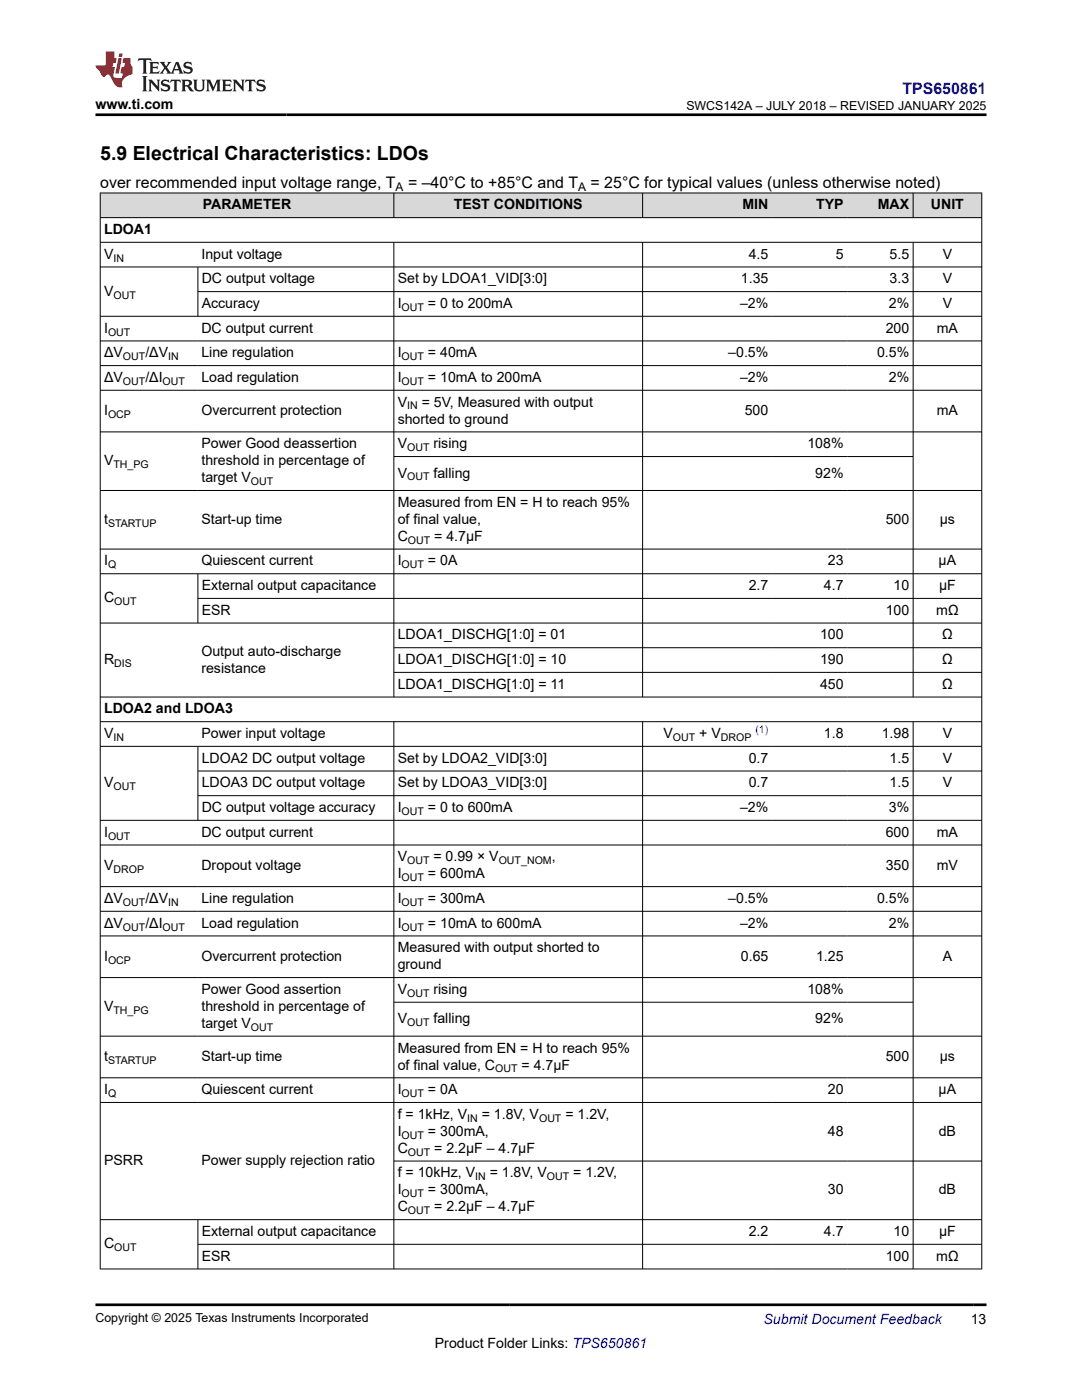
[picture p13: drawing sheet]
<svg xmlns="http://www.w3.org/2000/svg" width="216mm" height="279mm" viewBox="0 0 216 279" stroke-linecap="round" stroke-linejoin="round" font-family="sans-serif">
<defs><g id="words">
<text font-size="3.9" x="20" y="32">5.9 Electrical Characteristics: LDOs</text>
<text font-size="3.2" fill="#00f" x="180.1" y="18.7">TPS650861</text>
<g font-size="3.2">
<text x="20" y="37.5">over recommended input voltage range, T</text>
<text x="81.4" y="37.5">= –40°C to +85°C and T</text>
<text x="117.8" y="37.5">= 25°C for typical values (unless otherwise noted)</text>
</g>
<g font-size="2.8">
<text x="19" y="21.8">www.ti.com</text>
<text x="40.5" y="41.8">PARAMETER</text>
<text x="90.5" y="41.8">TEST CONDITIONS</text>
<text x="148.2" y="41.8">MIN</text>
<text x="162.8" y="41.8">TYP</text>
<text x="175.2" y="41.8">MAX</text>
<text x="185.8" y="41.8">UNIT</text>
<text x="20.8" y="46.7">LDOA1</text>
<text x="20.8" y="51.6">V</text>
<text x="40.2" y="51.6">Input voltage</text>
<text x="149.4" y="51.6">4.5</text>
<text x="166.8" y="51.6">5</text>
<text x="177.5" y="51.6">5.5</text>
<text x="188.1" y="51.6">V</text>
<text x="20.8" y="59">V</text>
<text x="40.3" y="56.6">DC output voltage</text>
<text x="79.4" y="56.6">Set by LDOA1_VID[3:0]</text>
<text x="147.8" y="56.6">1.35</text>
<text x="177.5" y="56.6">3.3</text>
<text x="188.1" y="56.6">V</text>
<text x="40.3" y="61.5">Accuracy</text>
<text x="79.4" y="61.5">I</text>
<text x="85.4" y="61.5">= 0 to 200mA</text>
<text x="147.7" y="61.5">–2%</text>
<text x="177.4" y="61.5">2%</text>
<text x="188.1" y="61.5">V</text>
<text x="20.8" y="66.4">I</text>
<text x="20.8" y="71.3">ΔV</text>
<text x="29" y="71.3">/ΔV</text>
<text x="40.2" y="66.4">DC output current</text>
<text x="40.2" y="71.3">Line regulation</text>
<text x="79.4" y="71.3">I</text>
<text x="85.4" y="71.3">= 40mA</text>
<text x="145.3" y="71.3">–0.5%</text>
<text x="175" y="71.3">0.5%</text>
<text x="176.7" y="66.4">200</text>
<text x="186.9" y="66.4">mA</text>
<text x="20.8" y="76.2">ΔV</text>
<text x="29" y="76.2">/ΔI</text>
<text x="40.2" y="76.2">Load regulation</text>
<text x="79.4" y="76.2">I</text>
<text x="85.4" y="76.2">= 10mA to 200mA</text>
<text x="147.7" y="76.2">–2%</text>
<text x="177.4" y="76.2">2%</text>
<text x="20.8" y="82.9">I</text>
<text x="40.2" y="82.9">Overcurrent protection</text>
<text x="79.4" y="81.2">V</text>
<text x="84.1" y="81.2">= 5V, Measured with output</text>
<text x="148.6" y="82.9">500</text>
<text x="186.9" y="82.9">mA</text>
<text x="40.2" y="89.5">Power Good deassertion</text>
<text x="79.4" y="84.5">shorted to ground</text>
<text x="79.4" y="89.5">V</text>
<text x="86.5" y="89.5">rising</text>
<text x="161.1" y="89.5">108%</text>
<text x="20.8" y="92.9">V</text>
<text x="40.2" y="92.9">threshold in percentage of</text>
<text x="79.4" y="95.3">V</text>
<text x="86.5" y="95.3">falling</text>
<text x="162.7" y="95.3">92%</text>
<text x="40.2" y="96.2">target V</text>
<text x="79.4" y="101.2">Measured from EN = H to reach 95%</text>
<text x="20.8" y="104.5">t</text>
<text x="40.2" y="104.5">Start-up time</text>
<text x="79.4" y="104.5">of final value,</text>
<text x="79.4" y="107.9">C</text>
<text x="86.6" y="107.9">= 4.7µF</text>
<text x="176.7" y="104.5">500</text>
<text x="187.5" y="104.5">µs</text>
<text x="20.8" y="112.9">I</text>
<text x="40.2" y="112.9">Quiescent current</text>
<text x="79.4" y="112.9">I</text>
<text x="85.4" y="112.9">= 0A</text>
<text x="165.2" y="112.9">23</text>
<text x="187.3" y="112.9">µA</text>
<text x="40.3" y="117.8">External output capacitance</text>
<text x="149.4" y="117.8">2.7</text>
<text x="164.4" y="117.8">4.7</text>
<text x="178.3" y="117.8">10</text>
<text x="187.4" y="117.8">µF</text>
<text x="20.8" y="120.2">C</text>
<text x="40.3" y="122.7">ESR</text>
<text x="176.7" y="122.7">100</text>
<text x="186.8" y="122.7">mΩ</text>
<text x="40.2" y="130.8">Output auto-discharge</text>
<text x="79.4" y="127.6">LDOA1_DISCHG[1:0] = 01</text>
<text x="163.6" y="127.6">100</text>
<text x="188" y="127.6">Ω</text>
<text x="20.8" y="132.5">R</text>
<text x="40.2" y="134.2">resistance</text>
<text x="79.4" y="132.5">LDOA1_DISCHG[1:0] = 10</text>
<text x="79.4" y="137.5">LDOA1_DISCHG[1:0] = 11</text>
<text x="163.6" y="132.5">190</text>
<text x="163.6" y="137.5">450</text>
<text x="188" y="132.5">Ω</text>
<text x="188" y="137.5">Ω</text>
<text x="20.8" y="142.4">LDOA2 and LDOA3</text>
<text x="20.8" y="147.3">V</text>
<text x="40.2" y="147.3">Power input voltage</text>
<text x="132.4" y="147.3">V</text>
<text x="139.5" y="147.3">+ V</text>
<text x="164.4" y="147.3">1.8</text>
<text x="175.9" y="147.3">1.98</text>
<text x="188.1" y="147.3">V</text>
<text x="40.3" y="152.2">LDOA2 DC output voltage</text>
<text x="79.4" y="152.2">Set by LDOA2_VID[3:0]</text>
<text x="149.4" y="152.2">0.7</text>
<text x="177.5" y="152.2">1.5</text>
<text x="188.1" y="152.2">V</text>
<text x="20.8" y="157.1">V</text>
<text x="40.3" y="157.1">LDOA3 DC output voltage</text>
<text x="79.4" y="157.1">Set by LDOA3_VID[3:0]</text>
<text x="149.4" y="157.1">0.7</text>
<text x="177.5" y="157.1">1.5</text>
<text x="188.1" y="157.1">V</text>
<text x="20.8" y="167">I</text>
<text x="40.2" y="167">DC output current</text>
<text x="40.3" y="162.1">DC output voltage accuracy</text>
<text x="79.4" y="162.1">I</text>
<text x="85.4" y="162.1">= 0 to 600mA</text>
<text x="147.7" y="162.1">–2%</text>
<text x="176.7" y="167">600</text>
<text x="177.4" y="162.1">3%</text>
<text x="186.9" y="167">mA</text>
<text x="20.8" y="173.6">V</text>
<text x="40.2" y="173.6">Dropout voltage</text>
<text x="79.4" y="171.9">V</text>
<text x="86.5" y="171.9">= 0.99 × V</text>
<text x="110.1" y="171.9">,</text>
<text x="176.7" y="173.6">350</text>
<text x="186.9" y="173.6">mV</text>
<text x="79.4" y="175.3">I</text>
<text x="85.4" y="175.3">= 600mA</text>
<text x="20.8" y="180.2">ΔV</text>
<text x="20.8" y="185.1">ΔV</text>
<text x="29" y="180.2">/ΔV</text>
<text x="29" y="185.1">/ΔI</text>
<text x="40.2" y="180.2">Line regulation</text>
<text x="40.2" y="185.1">Load regulation</text>
<text x="79.4" y="180.2">I</text>
<text x="79.4" y="185.1">I</text>
<text x="85.4" y="180.2">= 300mA</text>
<text x="85.4" y="185.1">= 10mA to 600mA</text>
<text x="145.3" y="180.2">–0.5%</text>
<text x="147.7" y="185.1">–2%</text>
<text x="175" y="180.2">0.5%</text>
<text x="177.4" y="185.1">2%</text>
<text x="20.8" y="191.8">I</text>
<text x="40.2" y="191.8">Overcurrent protection</text>
<text x="79.4" y="190.1">Measured with output shorted to</text>
<text x="147.8" y="191.8">0.65</text>
<text x="162.8" y="191.8">1.25</text>
<text x="188.1" y="191.8">A</text>
<text x="79.4" y="193.4">ground</text>
<text x="20.8" y="201.8">V</text>
<text x="40.2" y="198.4">Power Good assertion</text>
<text x="40.2" y="201.8">threshold in percentage of</text>
<text x="79.4" y="198.4">V</text>
<text x="86.5" y="198.4">rising</text>
<text x="161.1" y="198.4">108%</text>
<text x="40.2" y="205.1">target V</text>
<text x="79.4" y="204.2">V</text>
<text x="86.5" y="204.2">falling</text>
<text x="162.7" y="204.2">92%</text>
<text x="20.8" y="211.8">t</text>
<text x="40.2" y="211.8">Start-up time</text>
<text x="79.4" y="210.1">Measured from EN = H to reach 95%</text>
<text x="79.4" y="213.4">of final value, C</text>
<text x="104.1" y="213.4">= 4.7µF</text>
<text x="176.7" y="211.8">500</text>
<text x="187.5" y="211.8">µs</text>
<text x="20.8" y="218.4">I</text>
<text x="40.2" y="218.4">Quiescent current</text>
<text x="79.4" y="218.4">I</text>
<text x="85.4" y="218.4">= 0A</text>
<text x="165.2" y="218.4">20</text>
<text x="187.3" y="218.4">µA</text>
<text x="79.4" y="226.7">I</text>
<text x="79.4" y="223.3">f = 1kHz, V</text>
<text x="85.4" y="226.7">= 300mA,</text>
<text x="96.1" y="223.3">= 1.8V, V</text>
<text x="112.8" y="223.3">= 1.2V,</text>
<text x="165.2" y="226.7">48</text>
<text x="187.3" y="226.7">dB</text>
<text x="20.8" y="232.5">PSRR</text>
<text x="40.2" y="232.5">Power supply rejection ratio</text>
<text x="79.4" y="230.1">C</text>
<text x="86.6" y="230.1">= 2.2µF – 4.7µF</text>
<text x="79.4" y="235">f = 10kHz, V</text>
<text x="79.4" y="238.4">I</text>
<text x="85.4" y="238.4">= 300mA,</text>
<text x="97.7" y="235">= 1.8V, V</text>
<text x="114.4" y="235">= 1.2V,</text>
<text x="165.2" y="238.4">30</text>
<text x="187.3" y="238.4">dB</text>
<text x="79.4" y="241.8">C</text>
<text x="86.6" y="241.8">= 2.2µF – 4.7µF</text>
<text x="20.8" y="249.1">C</text>
<text x="40.3" y="246.7">External output capacitance</text>
<text x="40.3" y="251.6">ESR</text>
<text x="149.4" y="246.7">2.2</text>
<text x="164.4" y="246.7">4.7</text>
<text x="176.7" y="251.6">100</text>
<text x="178.3" y="246.7">10</text>
<text x="186.8" y="251.6">mΩ</text>
<text x="187.4" y="246.7">µF</text>
<text x="86.8" y="269">Product Folder Links: TPS650861</text>
<text x="193.7" y="264.2">13</text>
</g>
<text font-size="2.8" fill="#00f" x="152.4" y="264.2">Submit Document Feedback</text>
<g font-size="2.5">
<text x="137" y="21.9">SWCS142A – JULY 2018 – REVISED JANUARY 2025</text>
<text x="19" y="263.9">Copyright © 2025 Texas Instruments Incorporated</text>
</g>
<g font-size="2.4">
<text x="78.9" y="38.1">A</text>
<text x="115.4" y="38.1">A</text>
</g>
<g font-size="2.1">
<text x="22.6" y="52.2">IN</text>
<text x="22.6" y="59.6">OUT</text>
<text x="80.1" y="62">OUT</text>
<text x="21.6" y="67">OUT</text>
<text x="24.5" y="71.9">OUT</text>
<text x="33.6" y="71.9">IN</text>
<text x="80.1" y="71.9">OUT</text>
<text x="24.5" y="76.8">OUT</text>
<text x="32.5" y="76.8">OUT</text>
<text x="80.1" y="76.8">OUT</text>
<text x="21.6" y="83.4">OCP</text>
<text x="81.2" y="81.7">IN</text>
<text x="22.6" y="93.4">TH_PG</text>
<text x="81.2" y="90">OUT</text>
<text x="81.2" y="95.9">OUT</text>
<text x="50.1" y="96.8">OUT</text>
<text x="21.6" y="105.1">STARTUP</text>
<text x="21.6" y="113.4">Q</text>
<text x="80.1" y="113.4">OUT</text>
<text x="81.4" y="108.5">OUT</text>
<text x="22.8" y="120.8">OUT</text>
<text x="22.8" y="133.1">DIS</text>
<text x="22.6" y="147.9">IN</text>
<text x="134.3" y="147.9">OUT</text>
<text x="143.8" y="147.9">DROP</text>
<text x="22.6" y="157.7">OUT</text>
<text x="21.6" y="167.6">OUT</text>
<text x="80.1" y="162.6">OUT</text>
<text x="81.2" y="172.5">OUT</text>
<text x="99.5" y="172.5">OUT_NOM</text>
<text x="22.6" y="174.2">DROP</text>
<text x="80.1" y="175.9">OUT</text>
<text x="24.5" y="180.8">OUT</text>
<text x="24.5" y="185.7">OUT</text>
<text x="32.5" y="185.7">OUT</text>
<text x="33.6" y="180.8">IN</text>
<text x="80.1" y="180.8">OUT</text>
<text x="80.1" y="185.7">OUT</text>
<text x="21.6" y="192.3">OCP</text>
<text x="22.6" y="202.3">TH_PG</text>
<text x="81.2" y="198.9">OUT</text>
<text x="50.1" y="205.7">OUT</text>
<text x="81.2" y="204.8">OUT</text>
<text x="21.6" y="212.3">STARTUP</text>
<text x="98.8" y="214">OUT</text>
<text x="21.6" y="218.9">Q</text>
<text x="80.1" y="218.9">OUT</text>
<text x="80.1" y="227.2">OUT</text>
<text x="93.2" y="223.9">IN</text>
<text x="107.6" y="223.9">OUT</text>
<text x="81.4" y="230.6">OUT</text>
<text x="80.1" y="238.9">OUT</text>
<text x="94.8" y="235.6">IN</text>
<text x="109.1" y="235.6">OUT</text>
<text x="81.4" y="242.3">OUT</text>
<text x="22.8" y="249.7">OUT</text>
</g>
<text font-size="2.1" fill="#00f" x="150.7" y="146.4">(1)</text>
</g></defs>
<g fill="#d8d8d8">
<path d="M20 38.5h175.9v4.9h-175.9z" fill-rule="evenodd"/>
<path d="M20.1 38.6h58.4v4.8h-58.4z" fill-rule="evenodd"/>
<path d="M78.7 38.6h49.5v4.8h-49.5z" fill-rule="evenodd"/>
<path d="M128.3 38.6h25.7v4.8h-25.7z" fill-rule="evenodd"/>
<path d="M154 38.6h15v4.8h-15z" fill-rule="evenodd"/>
<path d="M169 38.6h13.1v4.8h-13.1z" fill-rule="evenodd"/>
<path d="M182.3 38.6h13.5v4.8h-13.5z" fill-rule="evenodd"/>
</g>
<g fill="none" stroke="#000" stroke-width=".2">
<path d="M19.9 38.5h176.1M20 38.5v214.8M78.6 38.5v5M128.2 38.5v5M182.2 38.5v5M195.9 38.5v214.8M19.9 43.4h176.1M19.9 48.4h176.1M19.9 53.3h176.1M39.5 53.3v9.9M39.5 58.2h156.5M78.6 48.4v90.8"/>
<path d="M128.2 48.4v90.8M182.2 48.4v90.8M19.9 68h176.1M19.9 73h176.1M19.9 77.9h176.1M196 63.1h-176.1M19.9 86.2h176.1M19.9 97.9h176.1M78.6 91.1h103.7M19.9 109.6h176.1M19.9 114.5h176.1M39.5 114.5v9.9"/>
<path d="M39.5 119.4h156.5M78.6 129.3h117.4M78.6 134.2h117.4M196 124.3h-176.1M196 139.1h-176.1M19.9 144h176.1M19.9 149h176.1M39.5 149v14.8M39.5 153.9h156.5M39.5 158.8h156.5M78.6 144v109.3M128.2 144v109.3"/>
<path d="M182.2 144v109.3M19.9 168.6h176.1M19.9 176.9h176.1M196 163.7h-176.1M19.9 181.9h176.1M19.9 186.8h176.1M19.9 195.1h176.1M19.9 206.8h176.1M19.9 215.1h176.1M78.6 200h103.7M19.9 220h176.1M78.6 231.7h117.4"/>
<path d="M19.9 243.4h176.1M19.9 253.3h176.1M39.5 243.4v9.9M39.5 248.3h156.5"/>
</g>
<path d="M27.7 11.6l-.2 .6 .5-.2h.6v.1v2.2l-.2 .4h1l-.2-.4v-2.2v-.1h.5l.5 .2-.1-.6zM29.8 12.4l.2 .3v1.6l-.2 .4h1.9l.1-.6a1.08 1.08 0 0 1-1.3 .2v-.7h.6l.4 .2v-.7l-.4 .2h-.6v-.5l.2-.2a1 1 0 0 1 1 .3l-.1-.5zM31.8 12.4l1 1.1-1 1.2h.9l-.2-.2 .4-.8 .5 .8-.2 .2h1.6l-.2-.2 .1-.5h1l.1 .5-.1 .2h.9l-.2-.4-.8-1.9h-.5l-1 2.1-.8-1.1 .9-1h-.8l.2 .2-.5 .6-.3-.6 .1-.2zM35.2 12.8l.4 1h-.8zM36.8 12.5a.65 .65 0 0 0-.2 .7 .65 .65 0 0 0 .6 .5l.7 .1 .1 .3a.79 .79 0 0 1-.7 .4 .79 .79 0 0 1-.7-.5l.1 .7 .2-.1a.93 .93 0 0 0 1.1 0 .93 .93 0 0 0 .4-.9 1.46 1.46 0 0 0-1.2-.6l-.1-.3a1.09 1.09 0 0 1 1.2 .2l-.2-.6-.1 .1-.6-.2zM28.4 15.2l.2 .4v2.2l-.2 .4h1l-.2-.4v-2.2l.2-.4zM29.6 15.9l.2 .4v1.5l-.2 .4h.8l-.3-.4v-1.3l1.7 1.8v-2l.2-.4h-.8l.2 .2 .1 1.1-1.2-1.3zM32.3 16a.65 .65 0 0 0-.2 .8 .65 .65 0 0 0 .7 .4l.6 .2 .1 .2a.79 .79 0 0 1-.7 .4 .79 .79 0 0 1-.7-.5l.1 .7 .2-.1a.93 .93 0 0 0 1.1 .1 .93 .93 0 0 0 .4-1 1.46 1.46 0 0 0-1.2-.5l-.1-.4a1.09 1.09 0 0 1 1.2 .2l-.2-.6-.1 .1-.6-.1zM34.1 15.9l-.1 .6a.63 .63 0 0 1 .7-.3l.1 1.6-.3 .4h1l-.2-.4v-1.6a.66 .66 0 0 1 .8 .3l-.1-.6zM36.2 15.9l.2 .4v1.5l-.2 .4h.9l-.2-.2v-.7h.5l.1 .2a.79 .79 0 0 0 1.2 .6l-1-.9a.61 .61 0 0 0 .6-.6 .61 .61 0 0 0-.5-.7zM36.9 16.2h.2a.47 .47 0 0 1 .5 .1 .47 .47 0 0 1 .1 .5l-.2 .1-.6 .1zM38.5 15.9l.2 .2a2.27 2.27 0 0 0 .4 2 1.04 1.04 0 0 0 1.7-.7v-1.3l.2-.2h-.8l.2 .4v1.1a.6 .6 0 0 1-.6 .6 .6 .6 0 0 1-.6-.6v-1.1l.3-.4zM41.1 15.9l.2 .4v1.5l-.2 .4h.7l-.2-.4v-1.4l.9 1.9 .8-1.9v1.4l-.2 .4h1l-.3-.4v-1.5l.3-.4h-.8l-.7 1.5-.7-1.5zM44.3 15.9l.2 .4v1.5l-.2 .4h1.9l.1-.6a1.09 1.09 0 0 1-1.3 .2v-.7h.6l.4 .2v-.6l-.4 .2h-.6v-.6l.2-.1a1.01 1.01 0 0 1 1 .3l-.1-.6zM46.4 15.9l.3 .4v1.5l-.3 .4h.8l-.2-.4v-1.3l1.6 1.8v-2l.2-.4h-.7l.2 .2v1.1l-1.2-1.3zM49 15.9l-.1 .6a.63 .63 0 0 1 .8-.3v1.6l-.3 .4h1l-.2-.4v-1.6a.66 .66 0 0 1 .8 .3l-.1-.6zM51.4 16a.65 .65 0 0 0-.2 .8 .65 .65 0 0 0 .6 .4l.6 .2 .2 .2a.79 .79 0 0 1-.8 .4 .79 .79 0 0 1-.6-.5l.1 .7 .2-.1a.93 .93 0 0 0 1 .1 .93 .93 0 0 0 .5-1 1.46 1.46 0 0 0-1.3-.5l-.1-.4a1.09 1.09 0 0 1 1.3 .2l-.2-.6-.2 .1-.5-.1z" fill="#231f20"/>
<path d="M21.1 10.3v2.7h-2.1l.1 .4 .9 1a.95 .95 0 0 0 .9 .9 .59 .59 0 0 1 .6-.4 .59 .59 0 0 1 .5 .3l.4 .8a1.59 1.59 0 0 0 2.1 1.4 1.61 1.61 0 0 1 1-2.3l1-.3-.1-1.5a1.59 1.59 0 0 1-.4-1.7h-1.4l-.2 .9h.5l-.1 .9h-.5l-.2 .9v.3l.4 .1-.2 .9h-.6a.73 .73 0 0 1-1.1-.7l.3-1.5h-.5l.2-.9h.5l.2-.9h-.5v-1.3zM23.6 11.6l-.6 3.1h.7l.6-3.1zM23.8 10.7l-.1 .6h.7l.1-.6z" fill="#ed1c24"/>
<path d="M19 22.9h177.8M19 260.4h177.8" fill="none" stroke="#000" stroke-width=".53"/>
<use href="#words"/>
</svg>
